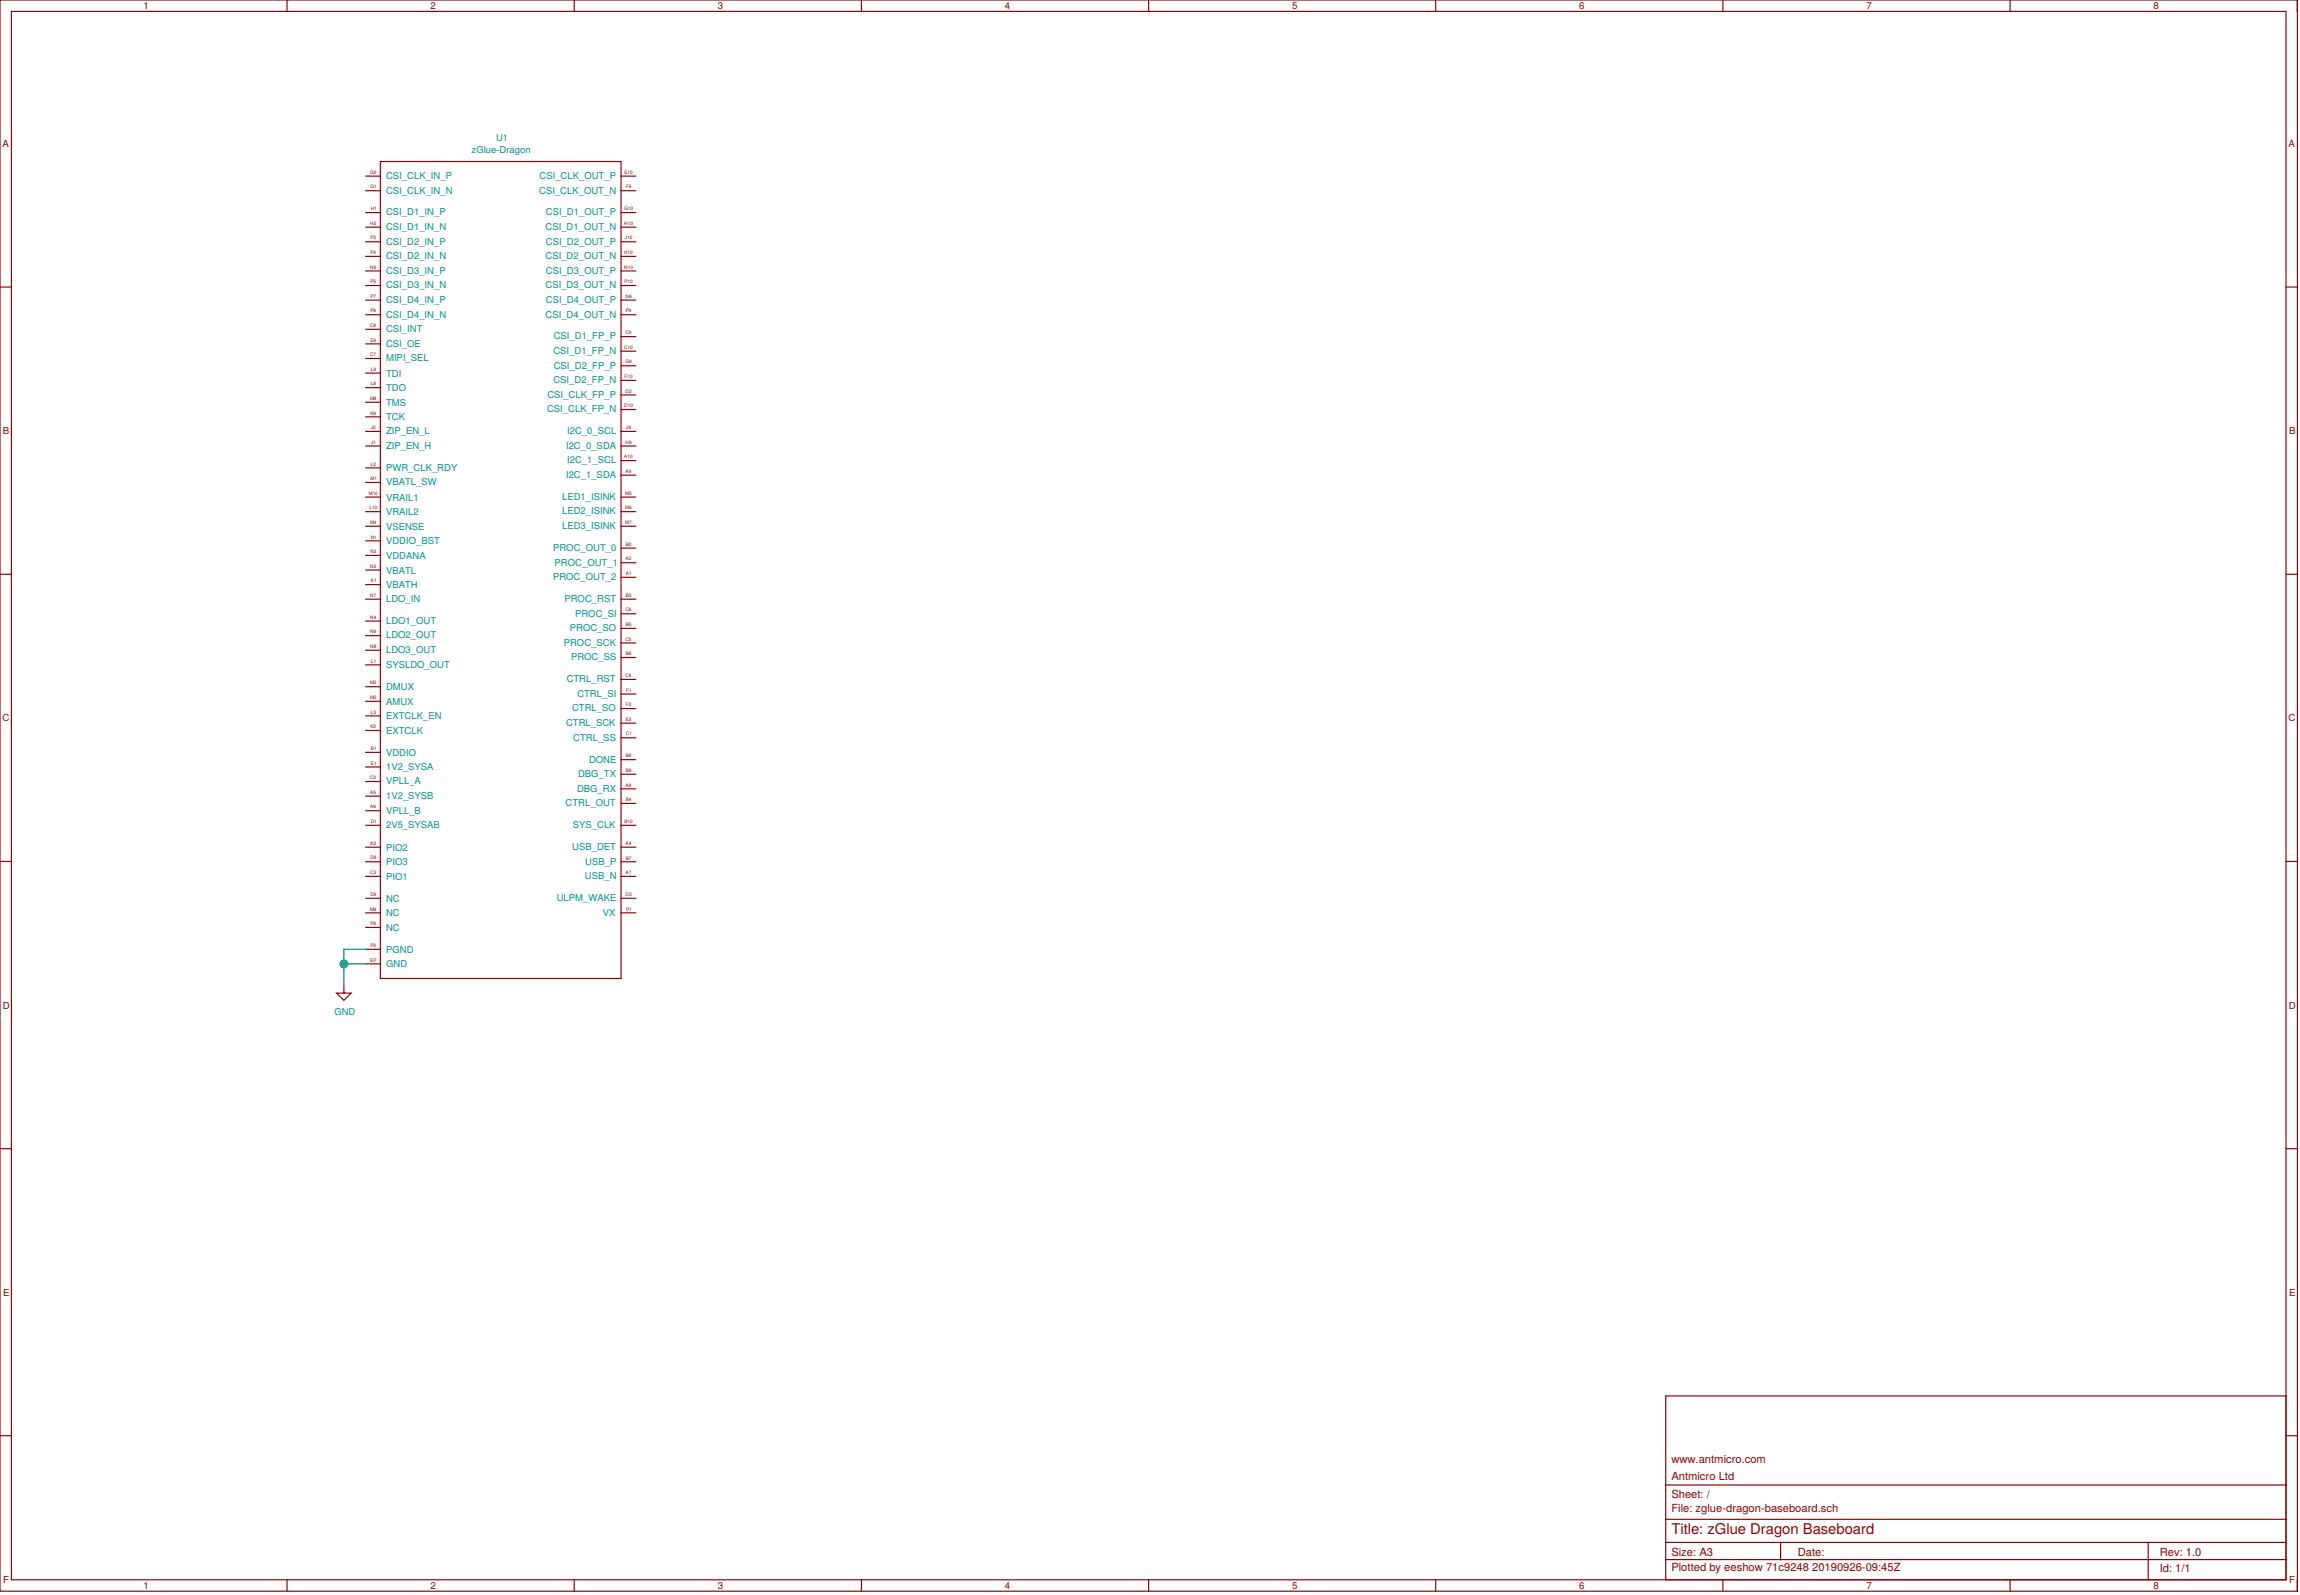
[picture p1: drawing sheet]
<svg xmlns="http://www.w3.org/2000/svg" width="334mm" height="231mm" viewBox="0 0 334 231" stroke-linecap="round" stroke-linejoin="round" font-family="sans-serif">
<defs><g id="words">
<text font-size="2.1" fill="#900000" x="242.5" y="222.5">Title: zGlue Dragon Baseboard</text>
<g font-size="1.6" fill="#900000">
<text x="242.5" y="212.3">www.antmicro.com</text>
<text x="242.5" y="214.8">Antmicro Ltd</text>
<text x="242.5" y="217.3">Sheet: /</text>
<text x="242.5" y="219.4">File: zglue-dragon-baseboard.sch</text>
<text x="242.5" y="225.7">Size: A3</text>
<text x="242.5" y="227.9">Plotted by eeshow 71c9248 20190926-09:45Z</text>
<text x="260.9" y="225.7">Date:</text>
<text x="313.4" y="225.7">Rev: 1.0</text>
<text x="313.4" y="228.1">Id: 1/1</text>
</g>
<g font-size="1.4" fill="#900000">
<text x="20.8" y="1.3">1</text>
<text x="62.5" y="1.3">2</text>
<text x="104.2" y="1.3">3</text>
<text x="145.8" y="1.3">4</text>
<text x="187.5" y="1.3">5</text>
<text x="229.2" y="1.3">6</text>
<text x="270.8" y="1.3">7</text>
<text x="312.5" y="1.3">8</text>
<text x=".4" y="21.3">A</text>
<text x="332.1" y="21.3">A</text>
<text x=".4" y="63">B</text>
<text x="332.1" y="63">B</text>
<text x=".4" y="104.7">C</text>
<text x="332.1" y="104.7">C</text>
<text x=".4" y="146.3">D</text>
<text x="332.1" y="146.3">D</text>
<text x=".4" y="188">E</text>
<text x="332.1" y="188">E</text>
<text x=".5" y="229.7">F</text>
<text x="20.8" y="230.6">1</text>
<text x="62.5" y="230.6">2</text>
<text x="104.2" y="230.6">3</text>
<text x="145.8" y="230.6">4</text>
<text x="187.5" y="230.6">5</text>
<text x="229.2" y="230.6">6</text>
<text x="270.8" y="230.6">7</text>
<text x="312.5" y="230.6">8</text>
<text x="332.2" y="229.7">F</text>
</g>
<g font-size="1.4" fill="#009090">
<text x="68.4" y="22.2">zGlue-Dragon</text>
<text x="72" y="20.4">U1</text>
<text x="56" y="28.1">CSI_CLK_IN_N</text>
<text x="56" y="26">CSI_CLK_IN_P</text>
<text x="78.2" y="28.1">CSI_CLK_OUT_N</text>
<text x="78.3" y="26">CSI_CLK_OUT_P</text>
<text x="56" y="31.3">CSI_D1_IN_P</text>
<text x="56" y="33.4">CSI_D1_IN_N</text>
<text x="56" y="35.5">CSI_D2_IN_P</text>
<text x="79.2" y="33.4">CSI_D1_OUT_N</text>
<text x="79.2" y="31.3">CSI_D1_OUT_P</text>
<text x="79.2" y="35.5">CSI_D2_OUT_P</text>
<text x="56" y="39.7">CSI_D3_IN_P</text>
<text x="56" y="37.6">CSI_D2_IN_N</text>
<text x="56" y="41.8">CSI_D3_IN_N</text>
<text x="79.2" y="37.6">CSI_D2_OUT_N</text>
<text x="79.2" y="41.8">CSI_D3_OUT_N</text>
<text x="79.2" y="39.7">CSI_D3_OUT_P</text>
<text x="56" y="46.1">CSI_D4_IN_N</text>
<text x="56" y="44">CSI_D4_IN_P</text>
<text x="79.2" y="46.1">CSI_D4_OUT_N</text>
<text x="79.2" y="44">CSI_D4_OUT_P</text>
<text x="56" y="52.4">MIPI_SEL</text>
<text x="56" y="48.2">CSI_INT</text>
<text x="56" y="50.3">CSI_OE</text>
<text x="80.3" y="51.4">CSI_D1_FP_N</text>
<text x="80.4" y="49.2">CSI_D1_FP_P</text>
<text x="80.4" y="53.5">CSI_D2_FP_P</text>
<text x="56" y="56.8">TDO</text>
<text x="56" y="54.7">TDI</text>
<text x="56" y="58.9">TMS</text>
<text x="79.4" y="59.8">CSI_CLK_FP_N</text>
<text x="79.4" y="57.7">CSI_CLK_FP_P</text>
<text x="80.3" y="55.6">CSI_D2_FP_N</text>
<text x="56" y="65.1">ZIP_EN_H</text>
<text x="56" y="63">ZIP_EN_L</text>
<text x="56" y="61">TCK</text>
<text x="82.1" y="65.1">I2C_0_SDA</text>
<text x="82.3" y="63">I2C_0_SCL</text>
<text x="56" y="68.3">PWR_CLK_RDY</text>
<text x="56" y="70.4">VBATL_SW</text>
<text x="82.1" y="69.4">I2C_1_SDA</text>
<text x="82.3" y="67.2">I2C_1_SCL</text>
<text x="56" y="74.8">VRAIL2</text>
<text x="56" y="72.7">VRAIL1</text>
<text x="56" y="76.9">VSENSE</text>
<text x="81.6" y="72.5">LED1_ISINK</text>
<text x="81.6" y="74.6">LED2_ISINK</text>
<text x="81.6" y="76.8">LED3_ISINK</text>
<text x="56" y="78.9">VDDIO_BST</text>
<text x="56" y="83.2">VBATL</text>
<text x="56" y="81.1">VDDANA</text>
<text x="80.3" y="79.9">PROC_OUT_0</text>
<text x="80.5" y="82.1">PROC_OUT_1</text>
<text x="56" y="85.4">VBATH</text>
<text x="56" y="87.3">LDO_IN</text>
<text x="80.3" y="84.2">PROC_OUT_2</text>
<text x="81.9" y="87.3">PROC_RST</text>
<text x="83.4" y="89.5">PROC_SI</text>
<text x="56" y="90.5">LDO1_OUT</text>
<text x="56" y="92.6">LDO2_OUT</text>
<text x="56" y="94.8">LDO3_OUT</text>
<text x="81.8" y="93.7">PROC_SCK</text>
<text x="82.7" y="91.6">PROC_SO</text>
<text x="82.9" y="95.8">PROC_SS</text>
<text x="56" y="96.9">SYSLDO_OUT</text>
<text x="56" y="100.2">DMUX</text>
<text x="82.2" y="99">CTRL_RST</text>
<text x="83.8" y="101.1">CTRL_SI</text>
<text x="56" y="106.5">EXTCLK</text>
<text x="56" y="104.3">EXTCLK_EN</text>
<text x="56" y="102.3">AMUX</text>
<text x="82.1" y="105.3">CTRL_SCK</text>
<text x="83" y="103.2">CTRL_SO</text>
<text x="83.2" y="107.5">CTRL_SS</text>
<text x="56" y="109.7">VDDIO</text>
<text x="56" y="113.8">VPLL_A</text>
<text x="56" y="111.7">1V2_SYSA</text>
<text x="83.9" y="112.7">DBG_TX</text>
<text x="85.5" y="110.7">DONE</text>
<text x="56" y="115.9">1V2_SYSB</text>
<text x="56" y="118">VPLL_B</text>
<text x="82.1" y="117">CTRL_OUT</text>
<text x="83.7" y="114.9">DBG_RX</text>
<text x="56" y="123.4">PIO2</text>
<text x="56" y="120.2">2V5_SYSAB</text>
<text x="56" y="125.6">PIO3</text>
<text x="83" y="123.3">USB_DET</text>
<text x="83.1" y="120.2">SYS_CLK</text>
<text x="84.9" y="125.4">USB_P</text>
<text x="56" y="127.7">PIO1</text>
<text x="56" y="130.8">NC</text>
<text x="80.8" y="130.7">ULPM_WAKE</text>
<text x="84.9" y="127.6">USB_N</text>
<text x="56" y="133">NC</text>
<text x="56" y="135.1">NC</text>
<text x="87.5" y="133">VX</text>
<text x="56" y="140.4">GND</text>
<text x="56" y="138.3">PGND</text>
<text x="48.5" y="147.2">GND</text>
</g>
<g font-size=".7" fill="#900000">
<text x="53.7" y="25.2">G2</text>
<text x="53.8" y="27.3">G1</text>
<text x="90.6" y="25.2">E10</text>
<text x="90.8" y="27.3">F9</text>
<text x="53.7" y="32.6">H2</text>
<text x="53.8" y="34.7">P3</text>
<text x="53.8" y="30.5">H1</text>
<text x="90.6" y="30.5">G10</text>
<text x="90.6" y="32.6">H10</text>
<text x="90.6" y="34.7">J10</text>
<text x="53.7" y="39">N5</text>
<text x="53.8" y="36.9">P4</text>
<text x="53.8" y="41.1">P5</text>
<text x="90.6" y="39">N10</text>
<text x="90.6" y="36.9">K10</text>
<text x="90.6" y="41.1">P10</text>
<text x="53.7" y="47.4">C8</text>
<text x="53.8" y="43.2">P7</text>
<text x="53.8" y="45.3">P6</text>
<text x="90.8" y="43.2">N9</text>
<text x="90.8" y="45.3">P9</text>
<text x="53.7" y="51.7">C7</text>
<text x="53.8" y="49.6">E9</text>
<text x="53.8" y="53.8">L9</text>
<text x="90.6" y="50.6">C10</text>
<text x="90.7" y="52.7">G9</text>
<text x="90.8" y="48.5">C9</text>
<text x="53.7" y="58">M8</text>
<text x="53.8" y="55.9">L8</text>
<text x="90.6" y="59.1">D10</text>
<text x="90.6" y="54.9">F10</text>
<text x="90.8" y="57">D2</text>
<text x="53.8" y="60.1">K9</text>
<text x="53.8" y="62.3">J2</text>
<text x="53.8" y="64.4">J1</text>
<text x="90.8" y="64.4">H9</text>
<text x="90.8" y="62.3">J9</text>
<text x="53.5" y="71.8">M10</text>
<text x="53.7" y="69.7">M1</text>
<text x="53.8" y="67.6">L2</text>
<text x="90.6" y="66.5">A10</text>
<text x="90.7" y="71.8">M5</text>
<text x="90.8" y="68.6">A9</text>
<text x="53.6" y="73.9">L10</text>
<text x="53.7" y="76">M4</text>
<text x="90.7" y="76">M7</text>
<text x="90.7" y="73.9">M6</text>
<text x="53.7" y="82.4">N2</text>
<text x="53.7" y="80.3">N3</text>
<text x="53.8" y="78.1">N1</text>
<text x="90.8" y="81.3">A2</text>
<text x="90.8" y="79.2">B2</text>
<text x="90.8" y="83.4">A1</text>
<text x="53.7" y="89.8">N4</text>
<text x="53.7" y="86.6">N7</text>
<text x="53.8" y="84.5">K1</text>
<text x="90.8" y="88.7">C6</text>
<text x="90.8" y="86.6">B3</text>
<text x="53.7" y="91.9">N6</text>
<text x="53.7" y="94">N8</text>
<text x="90.8" y="93">C5</text>
<text x="90.8" y="90.8">B5</text>
<text x="90.8" y="95.1">B6</text>
<text x="53.7" y="101.4">M2</text>
<text x="53.7" y="99.3">M3</text>
<text x="53.8" y="96.1">L1</text>
<text x="90.8" y="98.2">C4</text>
<text x="90.9" y="100.4">F1</text>
<text x="53.8" y="105.7">K2</text>
<text x="53.8" y="103.5">L3</text>
<text x="90.8" y="104.6">E2</text>
<text x="90.8" y="102.5">F2</text>
<text x="90.8" y="106.7">C1</text>
<text x="53.7" y="113.1">C2</text>
<text x="53.8" y="108.8">B1</text>
<text x="53.8" y="110.9">E1</text>
<text x="90.8" y="109.9">B8</text>
<text x="90.8" y="112">B9</text>
<text x="53.7" y="115.2">A5</text>
<text x="53.7" y="117.3">A6</text>
<text x="53.8" y="119.4">D1</text>
<text x="90.6" y="119.4">B10</text>
<text x="90.8" y="114.1">A8</text>
<text x="90.8" y="116.2">B4</text>
<text x="53.7" y="122.6">A3</text>
<text x="53.7" y="124.7">D9</text>
<text x="90.8" y="122.6">A4</text>
<text x="90.8" y="124.7">B7</text>
<text x="53.7" y="126.8">C3</text>
<text x="53.7" y="130">D8</text>
<text x="90.8" y="126.8">A7</text>
<text x="90.8" y="130">D3</text>
<text x="53.7" y="132.1">M9</text>
<text x="53.8" y="137.4">P2</text>
<text x="53.8" y="134.2">P8</text>
<text x="90.9" y="132.1">P1</text>
<text x="53.7" y="139.5">EP</text>
</g>
</g></defs>
<g fill="none" stroke="#900000" stroke-width=".17">
<path d="M0 0h333.4v230.9h-333.4zM1.7 1.7h330v227.5h-330zM41.6 0v1.7M83.3 0v1.7M125 0v1.7M166.7 0v1.7M208.3 0v1.7M250 0v1.7M291.7 0v1.7M333.3 0v1.7M53.1 25.6h2.1M53.1 27.7h2.1"/>
<path d="M53.1 30.8h2.1M53.1 33h2.1M53.1 35.1h2.1M53.1 37.2h2.1M53.1 39.3h2.1M55.2 23.4h34.9v118.6h-34.9zM90.1 25.6h2.1M90.1 27.7h2.1M90.1 30.8h2.1M90.1 33h2.1M90.1 35.1h2.1M90.1 37.2h2.1"/>
<path d="M90.1 39.3h2.1M0 41.6h1.7M53.1 52h2.1M53.1 47.8h2.1M53.1 49.9h2.1M53.1 56.2h2.1M53.1 54.1h2.1M53.1 58.4h2.1M53.1 43.5h2.1M53.1 41.4h2.1M53.1 45.7h2.1M90.1 51h2.1"/>
<path d="M90.1 48.8h2.1M90.1 59.4h2.1M90.1 57.3h2.1M90.1 55.2h2.1M90.1 53.1h2.1M90.1 43.5h2.1M90.1 41.4h2.1M90.1 45.7h2.1M331.7 41.6h1.7M53.1 64.7h2.1M53.1 62.6h2.1M53.1 60.5h2.1"/>
<path d="M53.1 74.2h2.1M53.1 67.9h2.1M53.1 70h2.1M53.1 72.1h2.1M53.1 76.4h2.1M53.1 78.5h2.1M90.1 66.8h2.1M90.1 68.9h2.1M90.1 79.5h2.1M90.1 64.7h2.1M90.1 62.6h2.1M90.1 74.2h2.1"/>
<path d="M90.1 72.1h2.1M90.1 76.4h2.1M0 83.3h1.7M53.1 86.9h2.1M53.1 84.8h2.1M53.1 96.5h2.1M53.1 99.6h2.1M53.1 82.7h2.1M53.1 80.6h2.1M53.1 90.1h2.1M53.1 92.2h2.1M53.1 94.3h2.1"/>
<path d="M90.1 83.8h2.1M90.1 81.6h2.1M90.1 86.9h2.1M90.1 91.2h2.1M90.1 95.4h2.1M90.1 98.6h2.1M90.1 93.3h2.1M90.1 89.1h2.1M331.7 83.3h1.7M53.1 115.5h2.1M53.1 117.6h2.1M53.1 109.2h2.1"/>
<path d="M53.1 119.7h2.1M53.1 113.4h2.1M53.1 111.3h2.1M53.1 106h2.1M53.1 103.9h2.1M53.1 101.8h2.1M90.1 114.5h2.1M90.1 119.7h2.1M90.1 116.6h2.1M90.1 110.2h2.1M90.1 112.3h2.1M90.1 107h2.1"/>
<path d="M90.1 104.9h2.1M90.1 100.7h2.1M90.1 102.8h2.1M0 125h1.7M53.1 122.9h2.1M53.1 127.2h2.1M53.1 125h2.1M53.1 130.3h2.1M53.1 139.9h2.1M53.1 132.4h2.1M53.1 137.7h2.1M53.1 134.6h2.1"/>
<path d="M90.1 122.9h2.1M90.1 127.2h2.1M90.1 125h2.1M90.1 130.3h2.1M90.1 132.4h2.1M331.7 125h1.7M49.9 143v1.1h1.1l-1.1 1-1.1-1h1.1M0 166.7h1.7M331.7 166.7h1.7M0 208.3h1.7M241.7 202.5h90v26.7h-90zM241.7 215.5h90"/>
<path d="M331.7 208.3h1.7M41.6 229.2v1.7M83.3 229.2v1.7M125 229.2v1.7M166.7 229.2v1.7M208.3 229.2v1.7M241.7 220.4h90M241.7 223.8h90M241.7 226.3h90M250 229.2v1.7M258.4 223.8v2.5M291.7 229.2v1.7"/>
<path d="M311.7 223.8v5.4M333.3 229.2v1.7"/>
</g>
<path d="M53.1 137.7h-3.2v2.2h3.2" fill="none" stroke="#009000" stroke-width=".17"/>
<circle cx="49.9" cy="139.9" r=".64" fill="#009000"/>
<path d="M49.9 139.9v3.1" fill="none" stroke="#009000" stroke-width=".17"/>
<use href="#words"/>
</svg>
